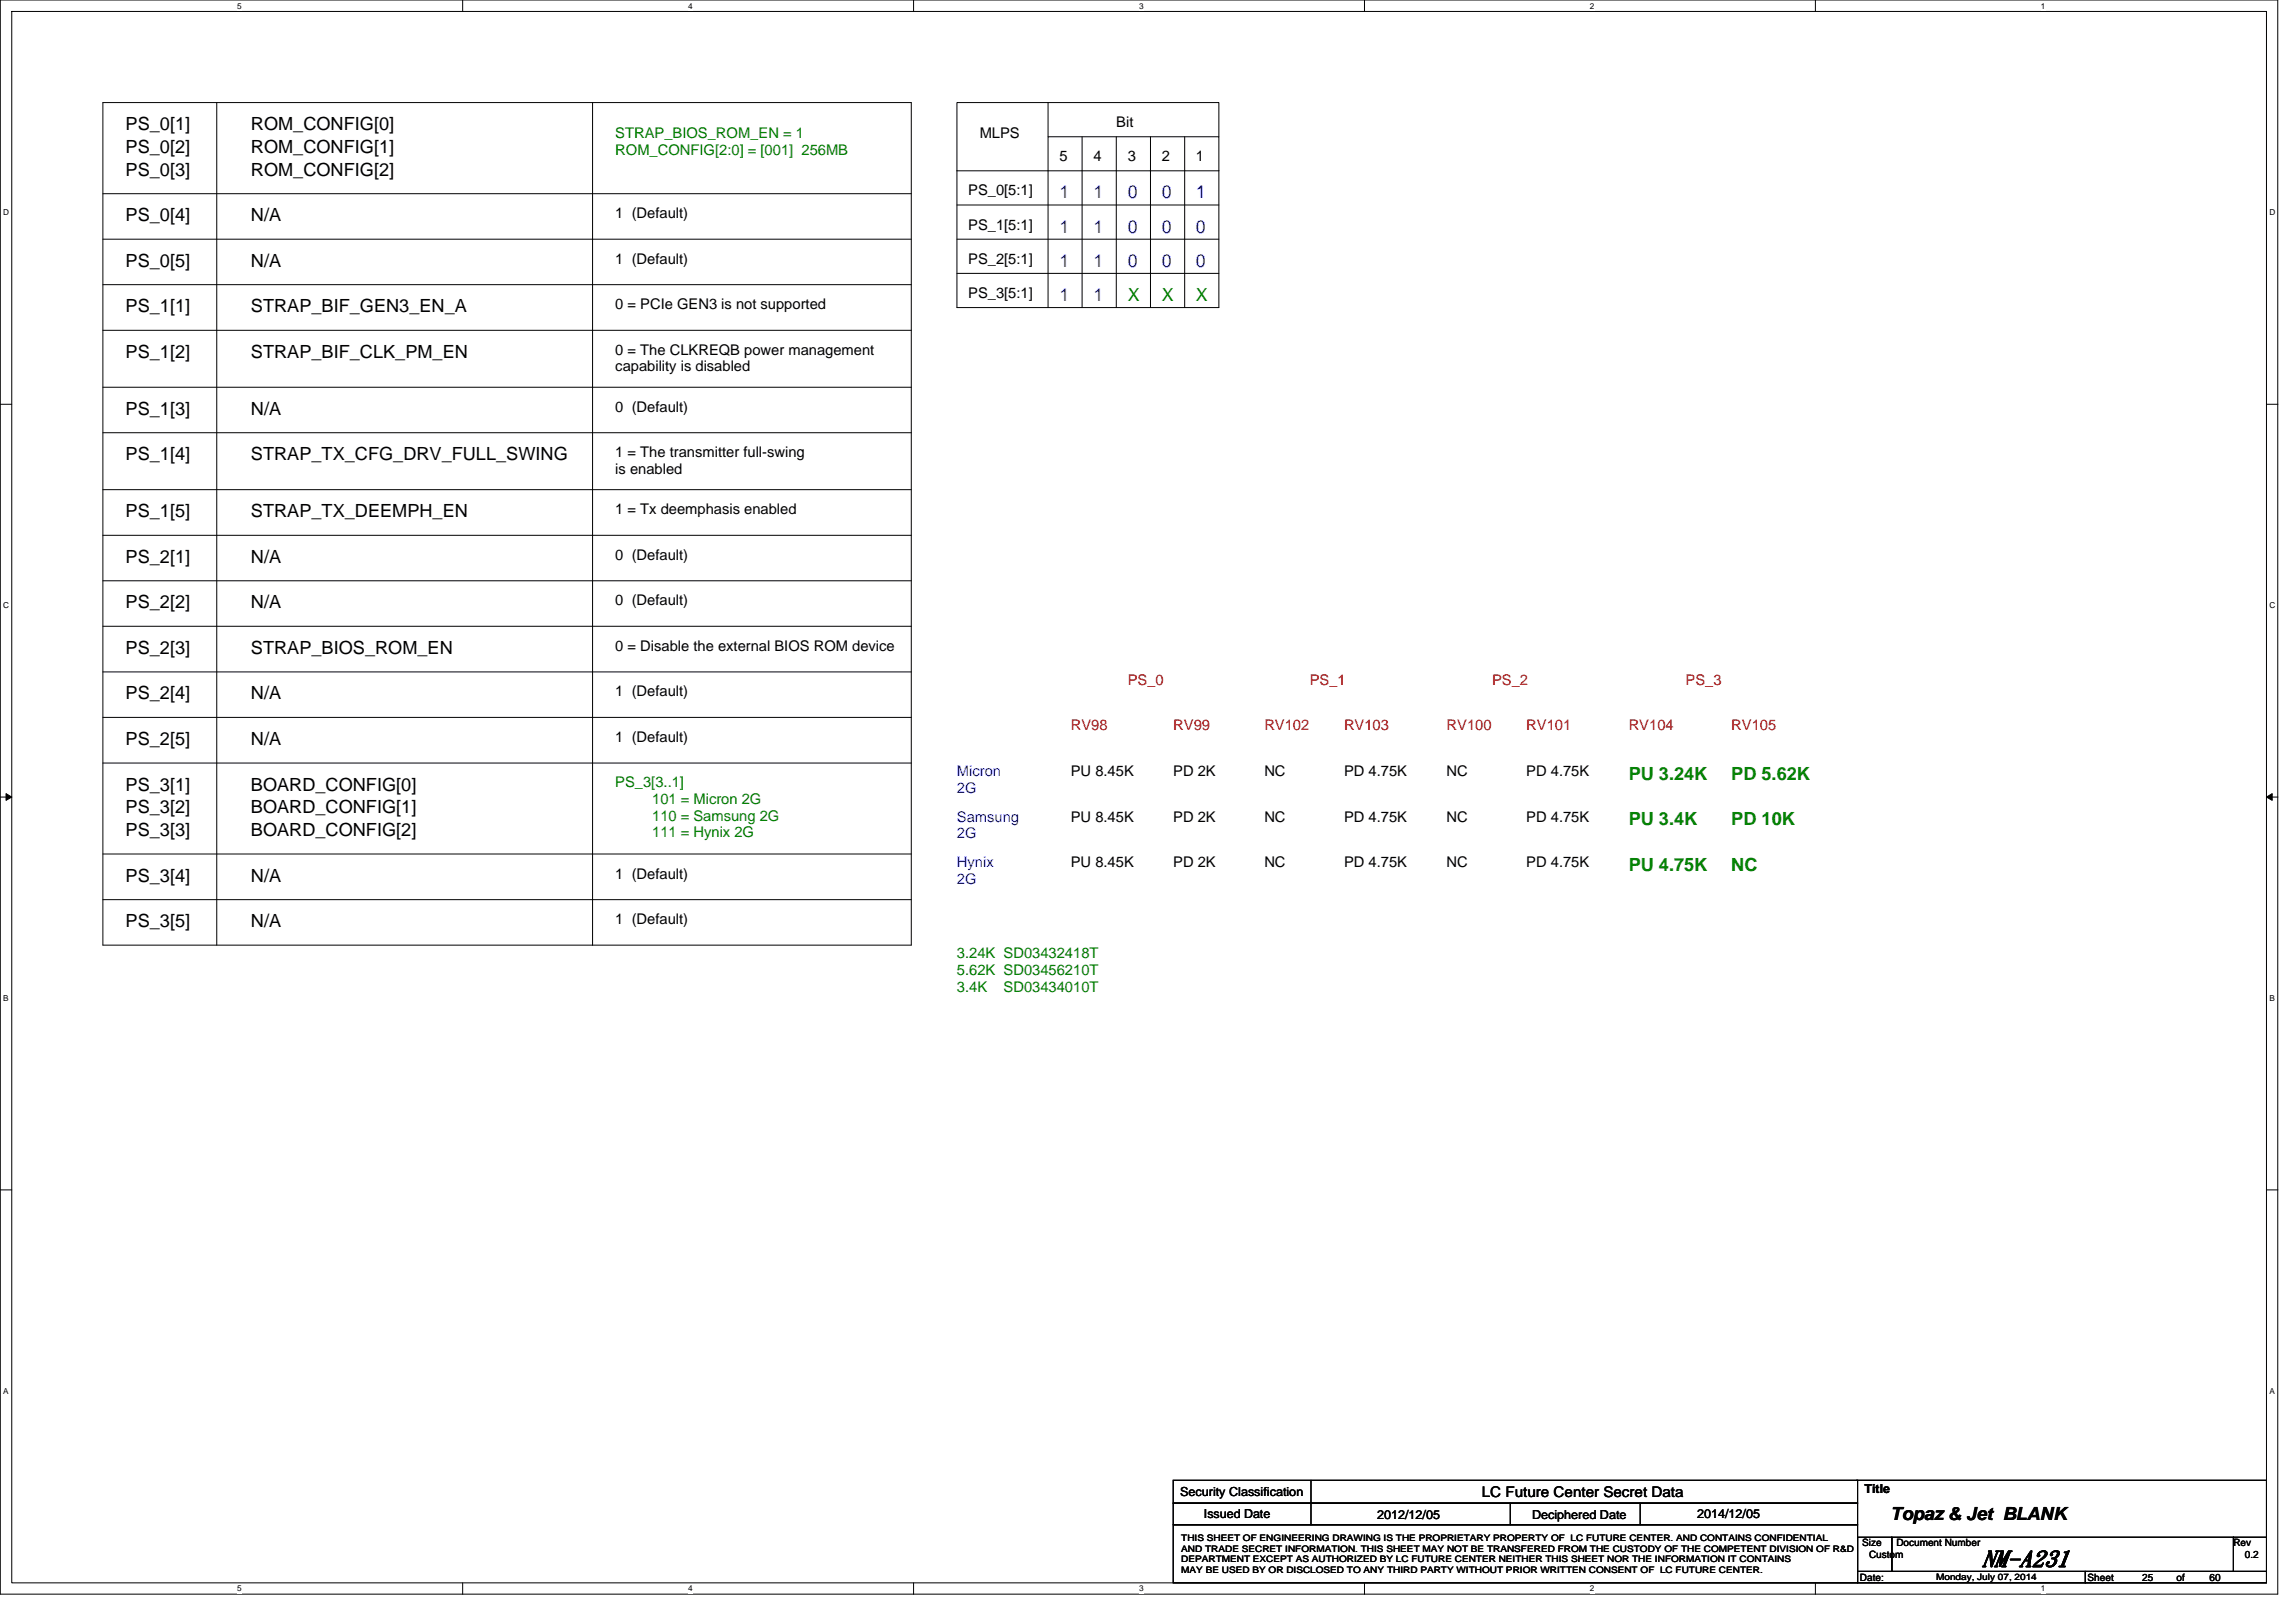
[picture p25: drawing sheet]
<svg xmlns="http://www.w3.org/2000/svg" width="297mm" height="210mm" viewBox="0 0 297 210" stroke-linecap="round" stroke-linejoin="round" font-family="sans-serif">
<defs><g id="words">
<text font-size="3" x="256.4" y="202.6">NM-A231</text>
<g font-size="2.3">
<text x="16.3" y="16.8">PS_0[1]</text>
<text x="32.5" y="16.8">ROM_CONFIG[0]</text>
<text x="16.3" y="19.8">PS_0[2]</text>
<text x="16.3" y="22.7">PS_0[3]</text>
<text x="32.5" y="19.8">ROM_CONFIG[1]</text>
<text x="32.5" y="22.7">ROM_CONFIG[2]</text>
<text x="16.3" y="28.6">PS_0[4]</text>
<text x="32.5" y="28.6">N/A</text>
<text x="16.3" y="34.5">PS_0[5]</text>
<text x="32.5" y="34.5">N/A</text>
<text x="16.3" y="40.4">PS_1[1]</text>
<text x="32.5" y="40.4">STRAP_BIF_GEN3_EN_A</text>
<text x="16.3" y="46.3">PS_1[2]</text>
<text x="32.5" y="46.3">STRAP_BIF_CLK_PM_EN</text>
<text x="16.3" y="53.7">PS_1[3]</text>
<text x="32.5" y="53.7">N/A</text>
<text x="16.3" y="59.6">PS_1[4]</text>
<text x="32.5" y="59.6">STRAP_TX_CFG_DRV_FULL_SWING</text>
<text x="16.3" y="66.9">PS_1[5]</text>
<text x="32.5" y="66.9">STRAP_TX_DEEMPH_EN</text>
<text x="16.3" y="72.8">PS_2[1]</text>
<text x="32.5" y="72.8">N/A</text>
<text x="16.3" y="78.7">PS_2[2]</text>
<text x="32.5" y="78.7">N/A</text>
<text x="16.3" y="84.6">PS_2[3]</text>
<text x="32.5" y="84.6">STRAP_BIOS_ROM_EN</text>
<text x="16.3" y="90.5">PS_2[4]</text>
<text x="32.5" y="90.5">N/A</text>
<text x="16.3" y="96.4">PS_2[5]</text>
<text x="32.5" y="96.4">N/A</text>
<text x="16.3" y="102.3">PS_3[1]</text>
<text x="16.3" y="105.2">PS_3[2]</text>
<text x="32.5" y="102.3">BOARD_CONFIG[0]</text>
<text x="32.5" y="105.2">BOARD_CONFIG[1]</text>
<text x="16.3" y="108.2">PS_3[3]</text>
<text x="32.5" y="108.2">BOARD_CONFIG[2]</text>
<text x="16.3" y="114.1">PS_3[4]</text>
<text x="16.3" y="120">PS_3[5]</text>
<text x="32.5" y="120">N/A</text>
<text x="32.5" y="114.1">N/A</text>
<text x="244.6" y="196.6">Topaz &amp; Jet BLANK</text>
</g>
<g font-size="2.3" fill="#00f">
<text x="137.1" y="25.7">1</text>
<text x="141.5" y="25.7">1</text>
<text x="145.9" y="25.7">0</text>
<text x="150.3" y="25.7">0</text>
<text x="154.7" y="25.7">1</text>
<text x="137.1" y="34.5">1</text>
<text x="137.1" y="30.1">1</text>
<text x="141.5" y="30.1">1</text>
<text x="141.5" y="34.5">1</text>
<text x="145.9" y="30.1">0</text>
<text x="145.9" y="34.5">0</text>
<text x="150.3" y="30.1">0</text>
<text x="150.3" y="34.5">0</text>
<text x="154.7" y="30.1">0</text>
<text x="154.7" y="34.5">0</text>
<text x="137.1" y="38.9">1</text>
<text x="141.5" y="38.9">1</text>
</g>
<g font-size="2.3" fill="#008000">
<text x="145.9" y="38.9">X</text>
<text x="150.3" y="38.9">X</text>
<text x="154.7" y="38.9">X</text>
<text x="210.7" y="100.9">PU 3.24K</text>
<text x="224" y="100.9">PD 5.62K</text>
<text x="210.7" y="106.8">PU 3.4K</text>
<text x="224" y="106.8">PD 10K</text>
<text x="210.7" y="112.7">PU 4.75K</text>
<text x="224" y="112.7">NC</text>
</g>
<g font-size="1.9" fill="#008000">
<text x="79.6" y="17.9">STRAP_BIOS_ROM_EN = 1</text>
<text x="79.6" y="20.1">ROM_CONFIG[2:0] = [001] 256MB</text>
<text x="79.6" y="101.9">PS_3[3..1]</text>
<text x="84.4" y="104">101 = Micron 2G</text>
<text x="84.4" y="106.2">110 = Samsung 2G</text>
<text x="84.4" y="108.4">111 = Hynix 2G</text>
<text x="123.8" y="124">3.24K SD03432418T</text>
<text x="123.8" y="126.1">5.62K SD03456210T</text>
<text x="123.8" y="128.3">3.4K</text>
<text x="129.8" y="128.3">SD03434010T</text>
</g>
<g font-size="1.9">
<text x="126.7" y="17.9">MLPS</text>
<text x="144.4" y="16.4">Bit</text>
<text x="137.1" y="20.8">5</text>
<text x="141.5" y="20.8">4</text>
<text x="145.9" y="20.8">3</text>
<text x="150.3" y="20.8">2</text>
<text x="154.7" y="20.8">1</text>
<text x="79.6" y="28.2">1 (Default)</text>
<text x="125.3" y="25.3">PS_0[5:1]</text>
<text x="125.3" y="29.7">PS_1[5:1]</text>
<text x="79.6" y="34.1">1 (Default)</text>
<text x="125.3" y="34.1">PS_2[5:1]</text>
<text x="79.6" y="40">0 = PCIe GEN3 is not supported</text>
<text x="125.3" y="38.5">PS_3[5:1]</text>
<text x="79.6" y="45.9">0 = The CLKREQB power management</text>
<text x="79.6" y="53.3">0 (Default)</text>
<text x="79.6" y="48">capability is disabled</text>
<text x="79.6" y="59.2">1 = The transmitter full-swing</text>
<text x="79.6" y="61.3">is enabled</text>
<text x="79.6" y="66.5">1 = Tx deemphasis enabled</text>
<text x="79.6" y="72.4">0 (Default)</text>
<text x="79.6" y="78.3">0 (Default)</text>
<text x="79.6" y="84.2">0 = Disable the external BIOS ROM device</text>
<text x="79.6" y="90.1">1 (Default)</text>
<text x="79.6" y="96">1 (Default)</text>
<text x="138.5" y="100.4">PU 8.45K</text>
<text x="151.8" y="100.4">PD 2K</text>
<text x="163.6" y="100.4">NC</text>
<text x="173.9" y="100.4">PD 4.75K</text>
<text x="187.2" y="100.4">NC</text>
<text x="197.5" y="100.4">PD 4.75K</text>
<text x="138.5" y="106.3">PU 8.45K</text>
<text x="151.8" y="106.3">PD 2K</text>
<text x="163.6" y="106.3">NC</text>
<text x="173.9" y="106.3">PD 4.75K</text>
<text x="187.2" y="106.3">NC</text>
<text x="197.5" y="106.3">PD 4.75K</text>
<text x="79.6" y="113.7">1 (Default)</text>
<text x="138.5" y="112.2">PU 8.45K</text>
<text x="151.8" y="112.2">PD 2K</text>
<text x="163.6" y="112.2">NC</text>
<text x="173.9" y="112.2">PD 4.75K</text>
<text x="187.2" y="112.2">NC</text>
<text x="197.5" y="112.2">PD 4.75K</text>
<text x="79.6" y="119.5">1 (Default)</text>
<text x="191.7" y="193.7">LC Future Center Secret Data</text>
</g>
<g font-size="1.9" fill="#f00">
<text x="145.9" y="88.6">PS_0</text>
<text x="169.5" y="88.6">PS_1</text>
<text x="193" y="88.6">PS_2</text>
<text x="218.1" y="88.6">PS_3</text>
<text x="138.5" y="94.5">RV98</text>
<text x="151.8" y="94.5">RV99</text>
<text x="163.6" y="94.5">RV102</text>
<text x="173.9" y="94.5">RV103</text>
<text x="187.2" y="94.5">RV100</text>
<text x="197.5" y="94.5">RV101</text>
<text x="210.7" y="94.5">RV104</text>
<text x="224" y="94.5">RV105</text>
</g>
<g font-size="1.9" fill="#00f">
<text x="123.8" y="100.4">Micron</text>
<text x="123.8" y="102.6">2G</text>
<text x="123.8" y="106.3">Samsung</text>
<text x="123.8" y="108.5">2G</text>
<text x="123.8" y="112.2">Hynix</text>
<text x="123.8" y="114.3">2G</text>
</g>
<g font-size="1.6">
<text x="152.7" y="193.5">Security Classification</text>
<text x="155.8" y="196.3">Issued Date</text>
<text x="178.2" y="196.5">2012/12/05</text>
<text x="198.2" y="196.5">Deciphered Date</text>
<text x="219.6" y="196.3">2014/12/05</text>
<text x="241.2" y="193.1">Title</text>
</g>
<g font-size="1.3">
<text x="240.9" y="200.1">Size</text>
<text x="241.8" y="201.5">Custom</text>
<text x="245.3" y="200.1">Document Number</text>
<text x="288.9" y="200.1">Rev</text>
<text x="290.4" y="201.5">0.2</text>
<text x="240.6" y="204.5">Date:</text>
<text x="270.1" y="204.5">Sheet</text>
<text x="277.2" y="204.5">25</text>
<text x="281.6" y="204.5">of</text>
<text x="285.9" y="204.5">60</text>
</g>
<g font-size="1.2">
<text x="152.8" y="199.4">THIS SHEET OF ENGINEERING DRAWING IS THE PROPRIETARY PROPERTY OF LC FUTURE CENTER. AND CONTAINS CONFIDENTIAL</text>
<text x="152.8" y="200.8">AND TRADE SECRET INFORMATION. THIS SHEET MAY NOT BE TRANSFERED FROM THE CUSTODY OF THE COMPETENT DIVISION OF R&amp;D</text>
<text x="152.8" y="202.1">DEPARTMENT EXCEPT AS AUTHORIZED BY LC FUTURE CENTER NEITHER THIS SHEET NOR THE INFORMATION IT CONTAINS</text>
<text x="152.8" y="203.5">MAY BE USED BY OR DISCLOSED TO ANY THIRD PARTY WITHOUT PRIOR WRITTEN CONSENT OF LC FUTURE CENTER.</text>
<text x="250.5" y="204.4">Monday, July 07, 2014</text>
</g>
<g font-size="1.1">
<text x="30.7" y="1.1">5</text>
<text x="89" y="1.1">4</text>
<text x="147.4" y="1.1">3</text>
<text x="205.7" y="1.1">2</text>
<text x="264" y="1.1">1</text>
<text x=".4" y="27.8">D</text>
<text x="293.6" y="27.8">D</text>
<text x=".4" y="78.7">C</text>
<text x="293.6" y="78.7">C</text>
<text x=".4" y="129.5">B</text>
<text x="293.6" y="129.5">B</text>
<text x=".4" y="180.3">A</text>
<text x="293.6" y="180.3">A</text>
<text x="30.7" y="205.9">5</text>
<text x="89" y="205.9">4</text>
<text x="147.4" y="205.9">3</text>
<text x="205.7" y="205.9">2</text>
<text x="264" y="205.9">1</text>
</g>
</g></defs>
<path d="M0 0h294.7v206.2h-294.7zM1.5 1.5h291.7v203.3h-291.7z" fill="none" stroke="#000" stroke-width=".13"/>
<g fill="#fff">
<path d="M30.7 .1h.6v1.2h-.6z"/>
<path d="M30.7 204.9h.6v1.2h-.6z"/>
</g>
<path d="M59.9 0v1.5M59.9 204.8v1.5" fill="none" stroke="#000" stroke-width=".13"/>
<g fill="#fff">
<path d="M89 .1h.6v1.2h-.6z"/>
<path d="M89 204.9h.6v1.2h-.6z"/>
</g>
<path d="M118.2 0v1.5M118.2 204.8v1.5" fill="none" stroke="#000" stroke-width=".13"/>
<g fill="#fff">
<path d="M147.4 .1h.5v1.2h-.5z"/>
<path d="M147.4 204.9h.5v1.2h-.5z"/>
</g>
<path d="M176.5 0v1.5M176.5 204.8v1.5" fill="none" stroke="#000" stroke-width=".13"/>
<g fill="#fff">
<path d="M205.7 .1h.6v1.2h-.6z"/>
<path d="M205.7 204.9h.6v1.2h-.6z"/>
</g>
<path d="M234.9 0v1.5M234.9 204.8v1.5" fill="none" stroke="#000" stroke-width=".13"/>
<g fill="#fff">
<path d="M264 .1h.6v1.2h-.6z"/>
<path d="M264 204.9h.6v1.2h-.6z"/>
<path d="M.4 26.9h.8v1.2h-.8z"/>
<path d="M293.6 26.9h.7v1.2h-.7z"/>
<path d="M.4 77.7h.8v1.2h-.8z"/>
<path d="M293.6 77.7h.7v1.2h-.7z"/>
</g>
<path d="M0 52.3h1.5M293.2 52.3h1.5" fill="none" stroke="#000" stroke-width=".13"/>
<g fill="#fff">
<path d="M.4 128.5h.7v1.2h-.7z"/>
<path d="M293.6 128.5h.7v1.2h-.7z"/>
</g>
<path d="M0 103.1h1.5M293.2 103.1h1.5" fill="none" stroke="#000" stroke-width=".13"/>
<path d="M.8 102.7l.7 .4-.7 .4zM293.2 103.1l.8-.4v.8z" fill="#000" stroke="#000" stroke-width=".13"/>
<g fill="#fff">
<path d="M.4 179.3h.7v1.2h-.7z"/>
<path d="M293.6 179.3h.7v1.2h-.7z"/>
</g>
<g fill="none" stroke="#000" stroke-width=".13">
<path d="M28 13.3v109M76.7 13.3h41.2v109h-41.2M76.7 13.3v109M76.7 13.3h-63.4v109h63.4M135.6 13.3v4.4M140 17.7v22.1M144.4 17.7v22.1M148.8 17.7v22.1M153.3 17.7v22.1M157.7 17.7v-4.4h-33.9v8.8M13.3 25.1h104.6M13.3 30.9h104.6"/>
<path d="M13.3 36.8h104.6M123.8 35.4h33.9M123.8 30.9h33.9M123.8 26.5h33.9M123.8 22.1h33.9M123.8 22.1v17.7h33.9v-17.7M157.7 22.1v-4.4h-22.1v22.1M13.3 50.1h104.6M13.3 42.7h104.6M13.3 56h104.6M13.3 63.4h104.6M13.3 69.3h104.6"/>
<path d="M13.3 75.1h104.6M13.3 81h104.6M13.3 86.9h104.6M13.3 92.8h104.6M13.3 98.7h104.6M13.3 110.5h104.6M13.3 116.4h104.6M0 153.9h1.5M293.2 153.9h1.5M151.8 191.5h88.5v3h-88.5zM151.8 194.5h88.5v2.8h-88.5zM151.8 197.3h88.5v7.5h-88.5z"/>
<path d="M169.6 191.5v5.8M195.4 194.5v2.8M212.2 194.5v2.8M240.2 191.5h53v7.4M240.3 198.9h4.4v4.4h-4.4zM244.7 198.9h44.2v4.4h-44.2zM288.9 198.9h4.3v4.4h-4.3zM240.3 203.3h29.5v1.5h-29.5zM269.8 203.3h23.4v1.5h-23.4z"/>
</g>
<use href="#words"/>
</svg>
